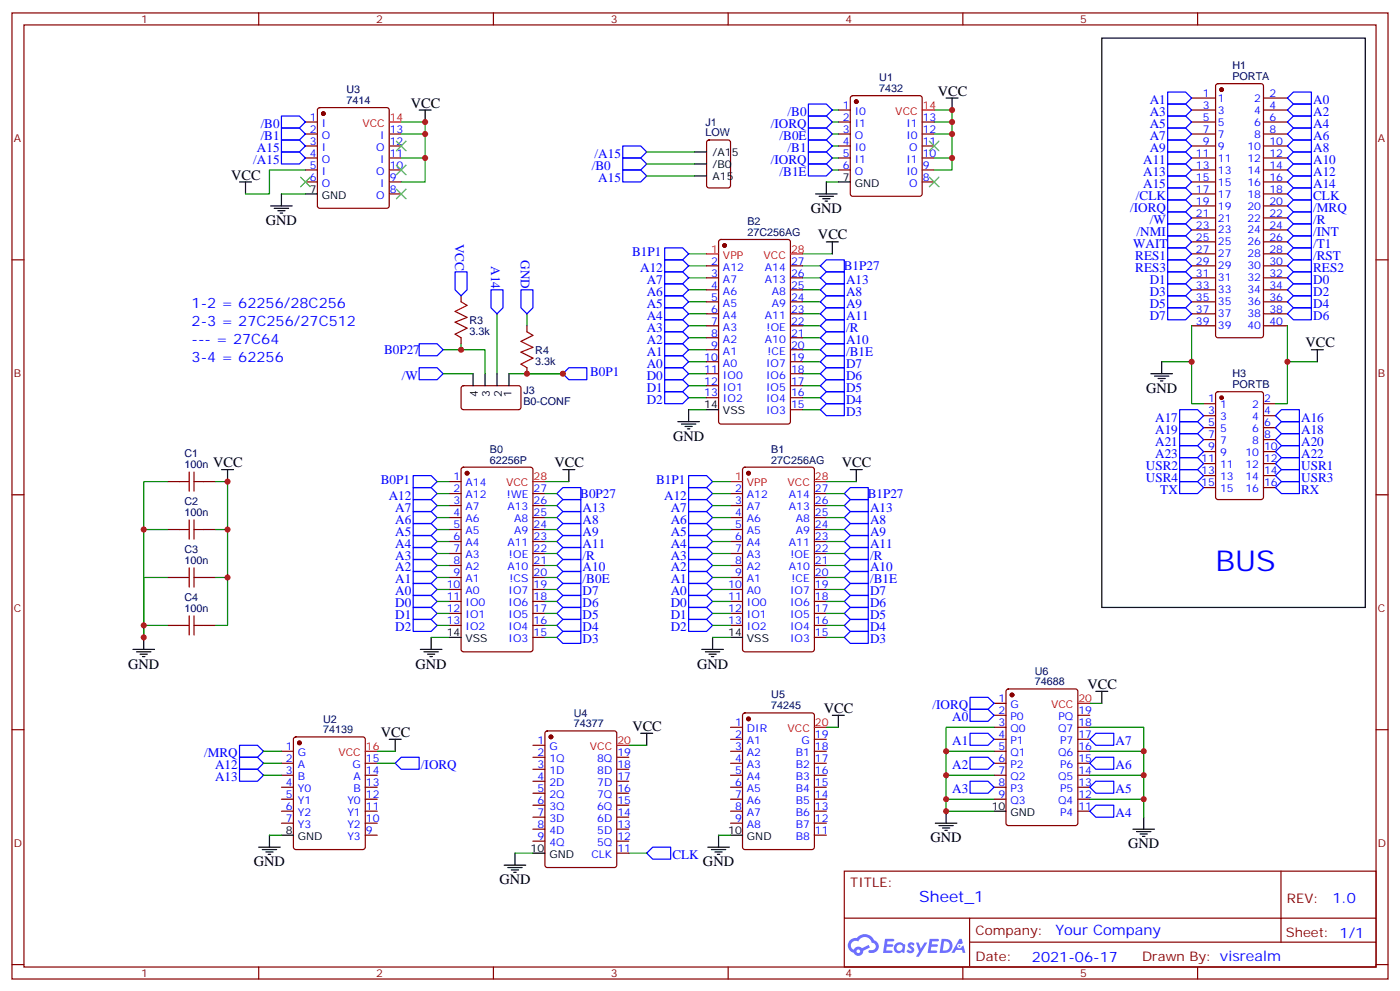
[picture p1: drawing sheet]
<svg xmlns="http://www.w3.org/2000/svg" width="412mm" height="292mm" viewBox="0 0 412 292" stroke-linecap="round" stroke-linejoin="round" font-family="sans-serif">
<defs><g id="words">
<text font-size="8.5" fill="#00f" x="358.1" y="168.2">BUS</text>
<text font-size="4.6" fill="#00f" x="270.8" y="265.4">Sheet_1</text>
<g font-size="4.2">
<text x="276.2" y="28.2">VCC</text>
<text x="121" y="31.7">VCC</text>
<text x="68.1" y="52.8">VCC</text>
<text x="238.8" y="62.7">GND</text>
<text x="78.3" y="66.3">GND</text>
<text x="240.9" y="70.5">VCC</text>
<text x="384.5" y="102.2">VCC</text>
<text x="337.6" y="115.6">GND</text>
<text x="198.3" y="129.8">GND</text>
<text x="62.8" y="137.5">VCC</text>
<text x="163.3" y="137.5">VCC</text>
<text x="248" y="137.5">VCC</text>
<text x="37.7" y="196.8">GND</text>
<text x="122.4" y="196.8">GND</text>
<text x="205.3" y="196.8">GND</text>
<text x="320.3" y="202.8">VCC</text>
<text x="242.7" y="209.8">VCC</text>
<text x="186.3" y="215.1">VCC</text>
<text x="112.2" y="216.9">VCC</text>
<text x="274.1" y="247.9">GND</text>
<text x="332.3" y="249.7">GND</text>
<text x="74.8" y="255">GND</text>
<text x="207.1" y="255">GND</text>
<text x="147.1" y="260.3">GND</text>
</g>
<g font-size="4.2" fill="#00f">
<text x="56.4" y="90.6">1-2 = 62256/28C256</text>
<text x="56.4" y="95.9">2-3 = 27C256/27C512</text>
<text x="56.4" y="101.2">--- = 27C64</text>
<text x="56.4" y="106.5">3-4 = 62256</text>
<text x="392.5" y="265.7">1.0</text>
<text x="310.9" y="275.2">Your Company</text>
<text x="304" y="283">2021-06-17</text>
</g>
<g font-size="3.9" fill="#00f">
<text x="232" y="34.1">/B0</text>
<text x="338.7" y="30.6">A1</text>
<text x="338.7" y="34.1">A3</text>
<text x="386.8" y="30.6">A0</text>
<text x="386.8" y="34.1">A2</text>
<text x="76.8" y="37.7">/B0</text>
<text x="76.8" y="41.2">/B1</text>
<text x="227.1" y="37.7">/IORQ</text>
<text x="229.6" y="41.2">/B0E</text>
<text x="338.7" y="37.7">A5</text>
<text x="338.7" y="41.2">A7</text>
<text x="386.8" y="37.7">A4</text>
<text x="386.8" y="41.2">A6</text>
<text x="75.7" y="44.7">A15</text>
<text x="175.2" y="46.5">/A15</text>
<text x="232" y="44.7">/B1</text>
<text x="338.7" y="44.7">A9</text>
<text x="386.8" y="44.7">A8</text>
<text x="74.6" y="48.3">/A15</text>
<text x="174.3" y="50">/B0</text>
<text x="176.2" y="53.6">A15</text>
<text x="227.1" y="48.3">/IORQ</text>
<text x="229.6" y="51.8">/B1E</text>
<text x="336.8" y="48.3">A11</text>
<text x="336.8" y="51.8">A13</text>
<text x="386.8" y="48.3">A10</text>
<text x="386.8" y="51.8">A12</text>
<text x="334.6" y="58.8">/CLK</text>
<text x="336.8" y="55.3">A15</text>
<text x="386.8" y="55.3">A14</text>
<text x="386.8" y="58.8">CLK</text>
<text x="332.9" y="62.4">/IORQ</text>
<text x="338.7" y="65.9">/W</text>
<text x="386.8" y="62.4">/MRQ</text>
<text x="386.8" y="65.9">/R</text>
<text x="134.1" y="71.7" transform="rotate(90 134.1 71.7)">VCC</text>
<text x="334.8" y="69.4">/NMI</text>
<text x="386.8" y="69.4">/INT</text>
<text x="153.5" y="76.6" transform="rotate(90 153.5 76.6)">GND</text>
<text x="186.2" y="75.5">B1P1</text>
<text x="333.8" y="73">WAIT</text>
<text x="334.4" y="76.5">RES1</text>
<text x="386.8" y="73">/T1</text>
<text x="386.8" y="76.5">/RST</text>
<text x="144.6" y="78.3" transform="rotate(90 144.6 78.3)">A14</text>
<text x="188.6" y="80">A12</text>
<text x="190.5" y="83.5">A7</text>
<text x="248.5" y="79.5">B1P27</text>
<text x="249.2" y="83.5">A13</text>
<text x="334.4" y="80">RES3</text>
<text x="338.7" y="83.5">D1</text>
<text x="386.8" y="83.5">D0</text>
<text x="386.8" y="80">RES2</text>
<text x="190.5" y="87.1">A6</text>
<text x="249.2" y="87.1">A8</text>
<text x="338.7" y="87.1">D3</text>
<text x="386.8" y="87.1">D2</text>
<text x="190.5" y="90.6">A5</text>
<text x="190.5" y="94.1">A4</text>
<text x="249.2" y="90.6">A9</text>
<text x="249.2" y="94.1">A11</text>
<text x="338.7" y="90.6">D5</text>
<text x="338.7" y="94.1">D7</text>
<text x="386.8" y="90.6">D4</text>
<text x="386.8" y="94.1">D6</text>
<text x="190.5" y="101.2">A2</text>
<text x="190.5" y="97.6">A3</text>
<text x="249.2" y="101.2">A10</text>
<text x="249.2" y="97.6">/R</text>
<text x="113.1" y="104.2">B0P27</text>
<text x="190.5" y="104.7">A1</text>
<text x="249.2" y="104.7">/B1E</text>
<text x="118.3" y="111.8">/W</text>
<text x="173.8" y="110.8">B0P1</text>
<text x="190.5" y="111.8">D0</text>
<text x="190.5" y="108.2">A0</text>
<text x="249.2" y="111.8">D6</text>
<text x="249.2" y="108.2">D7</text>
<text x="190.5" y="115.3">D1</text>
<text x="190.5" y="118.8">D2</text>
<text x="249.2" y="118.8">D4</text>
<text x="249.2" y="115.3">D5</text>
<text x="249.2" y="122.3">D3</text>
<text x="340.3" y="124.1">A17</text>
<text x="383.3" y="124.1">A16</text>
<text x="340.3" y="127.6">A19</text>
<text x="340.3" y="131.2">A21</text>
<text x="383.3" y="127.6">A18</text>
<text x="383.3" y="131.2">A20</text>
<text x="340.3" y="134.7">A23</text>
<text x="383.3" y="134.7">A22</text>
<text x="112.1" y="142.5">B0P1</text>
<text x="193.3" y="142.5">B1P1</text>
<text x="337.5" y="138.2">USR2</text>
<text x="337.5" y="141.7">USR4</text>
<text x="383.3" y="138.2">USR1</text>
<text x="383.3" y="141.7">USR3</text>
<text x="114.5" y="147">A12</text>
<text x="170.9" y="146.5">B0P27</text>
<text x="195.6" y="147">A12</text>
<text x="255.6" y="146.5">B1P27</text>
<text x="341.8" y="145.3">TX</text>
<text x="383.3" y="145.3">RX</text>
<text x="116.4" y="154.1">A6</text>
<text x="116.4" y="150.6">A7</text>
<text x="171.6" y="154.1">A8</text>
<text x="171.6" y="150.6">A13</text>
<text x="197.6" y="154.1">A6</text>
<text x="197.6" y="150.6">A7</text>
<text x="256.3" y="150.6">A13</text>
<text x="256.3" y="154.1">A8</text>
<text x="116.4" y="161.1">A4</text>
<text x="116.4" y="157.6">A5</text>
<text x="171.6" y="157.6">A9</text>
<text x="171.6" y="161.1">A11</text>
<text x="197.6" y="161.1">A4</text>
<text x="197.6" y="157.6">A5</text>
<text x="256.3" y="161.1">A11</text>
<text x="256.3" y="157.6">A9</text>
<text x="116.4" y="164.7">A3</text>
<text x="171.6" y="164.7">/R</text>
<text x="197.6" y="164.7">A3</text>
<text x="256.3" y="164.7">/R</text>
<text x="116.4" y="171.7">A1</text>
<text x="116.4" y="168.2">A2</text>
<text x="171.6" y="171.7">/B0E</text>
<text x="171.6" y="168.2">A10</text>
<text x="197.6" y="171.7">A1</text>
<text x="197.6" y="168.2">A2</text>
<text x="256.3" y="171.7">/B1E</text>
<text x="256.3" y="168.2">A10</text>
<text x="116.4" y="175.3">A0</text>
<text x="116.4" y="178.8">D0</text>
<text x="171.6" y="178.8">D6</text>
<text x="171.6" y="175.3">D7</text>
<text x="197.6" y="175.3">A0</text>
<text x="197.6" y="178.8">D0</text>
<text x="256.3" y="175.3">D7</text>
<text x="256.3" y="178.8">D6</text>
<text x="116.4" y="182.3">D1</text>
<text x="116.4" y="185.8">D2</text>
<text x="171.6" y="185.8">D4</text>
<text x="171.6" y="182.3">D5</text>
<text x="197.6" y="185.8">D2</text>
<text x="197.6" y="182.3">D1</text>
<text x="256.3" y="182.3">D5</text>
<text x="256.3" y="185.8">D4</text>
<text x="171.6" y="189.4">D3</text>
<text x="256.3" y="189.4">D3</text>
<text x="274.7" y="208.8">/IORQ</text>
<text x="280.5" y="212.3">A0</text>
<text x="280.5" y="219.4">A1</text>
<text x="328.6" y="219.4">A7</text>
<text x="60.1" y="222.9">/MRQ</text>
<text x="63.4" y="226.4">A12</text>
<text x="124" y="226.4">/IORQ</text>
<text x="280.5" y="226.4">A2</text>
<text x="328.6" y="226.4">A6</text>
<text x="63.4" y="229.9">A13</text>
<text x="280.5" y="233.5">A3</text>
<text x="328.6" y="233.5">A5</text>
<text x="328.6" y="240.5">A4</text>
<text x="198.1" y="252.9">CLK</text>
</g>
<g font-size="3.9" fill="#800">
<text x="250.5" y="261">TITLE:</text>
<text x="379.1" y="265.7">REV:</text>
<text x="287.4" y="275.2">Company:</text>
<text x="378.7" y="275.8">Sheet: 1/1</text>
<text x="287.4" y="282.9">Date:</text>
<text x="336.4" y="282.9">Drawn By: visrealm</text>
</g>
<g font-size="3.2" fill="#800">
<text x="41.6" y="6.8">1</text>
<text x="110.8" y="6.8">2</text>
<text x="179.9" y="6.8">3</text>
<text x="249.1" y="6.8">4</text>
<text x="318.2" y="6.8">5</text>
<text x="4.1" y="41.9">A</text>
<text x="405.9" y="41.9">A</text>
<text x="4.1" y="111.1">B</text>
<text x="405.9" y="111.1">B</text>
<text x="4.1" y="180.2">C</text>
<text x="405.9" y="180.2">C</text>
<text x="4.1" y="249.3">D</text>
<text x="405.9" y="249.3">D</text>
<text x="41.6" y="287.6">1</text>
<text x="110.8" y="287.6">2</text>
<text x="179.9" y="287.6">3</text>
<text x="249.1" y="287.6">4</text>
<text x="318.2" y="287.6">5</text>
</g>
<g font-size="3.2" fill="#000080">
<text x="259" y="23.9">U1</text>
<text x="363" y="23.6">PORTA</text>
<text x="363" y="20.4">H1</text>
<text x="102" y="27.4">U3</text>
<text x="259" y="27.1">7432</text>
<text x="102" y="30.6">7414</text>
<text x="207.8" y="40.1">LOW</text>
<text x="207.8" y="37">J1</text>
<text x="220.2" y="69.4">27C256AG</text>
<text x="220.2" y="66.3">B2</text>
<text x="138.3" y="95.3">R3</text>
<text x="138.3" y="98.5">3.3k</text>
<text x="157.7" y="107.3">3.3k</text>
<text x="157.7" y="104.1">R4</text>
<text x="363" y="111.1">H3</text>
<text x="154.2" y="119.3">B0-CONF</text>
<text x="154.2" y="116.1">J3</text>
<text x="363" y="114.2">PORTB</text>
<text x="54.3" y="137.9">100n</text>
<text x="54.3" y="134.6">C1</text>
<text x="144.3" y="136.5">62256P</text>
<text x="144.3" y="133.3">B0</text>
<text x="227.2" y="136.5">27C256AG</text>
<text x="227.2" y="133.3">B1</text>
<text x="54.3" y="148.7">C2</text>
<text x="54.3" y="152">100n</text>
<text x="54.3" y="166.1">100n</text>
<text x="54.3" y="162.9">C3</text>
<text x="54.3" y="177">C4</text>
<text x="54.3" y="180.2">100n</text>
<text x="304.8" y="201.7">74688</text>
<text x="304.8" y="198.5">U6</text>
<text x="227.2" y="208.8">74245</text>
<text x="227.2" y="205.5">U5</text>
<text x="95.2" y="215.8">74139</text>
<text x="95.2" y="212.7">U2</text>
<text x="169" y="214.1">74377</text>
<text x="169" y="210.9">U4</text>
</g>
<g font-size="3.2" fill="#00f">
<text x="354.3" y="28.5">1</text>
<text x="358.8" y="29.9">1</text>
<text x="369.5" y="29.9">2</text>
<text x="373.9" y="28.5">2</text>
<text x="91.3" y="35.6">1</text>
<text x="248.3" y="32">1</text>
<text x="248.3" y="35.6">2</text>
<text x="251.8" y="33.8">I0</text>
<text x="271.8" y="35.6">13</text>
<text x="354.3" y="32">3</text>
<text x="354.3" y="35.6">5</text>
<text x="358.8" y="33.4">3</text>
<text x="369.5" y="33.4">4</text>
<text x="373.9" y="32">4</text>
<text x="373.9" y="35.6">6</text>
<text x="91.3" y="39.1">2</text>
<text x="94.8" y="37.3">I</text>
<text x="94.8" y="40.9">O</text>
<text x="112" y="40.9">I</text>
<text x="114.8" y="39.1">13</text>
<text x="248.3" y="39.1">3</text>
<text x="251.8" y="37.3">I1</text>
<text x="251.8" y="40.9">O</text>
<text x="267" y="40.9">I0</text>
<text x="267" y="37.3">I1</text>
<text x="271.8" y="39.1">12</text>
<text x="354.3" y="39.1">7</text>
<text x="358.8" y="37">5</text>
<text x="358.8" y="40.5">7</text>
<text x="369.5" y="37">6</text>
<text x="369.5" y="40.5">8</text>
<text x="373.9" y="39.1">8</text>
<text x="91.3" y="42.6">3</text>
<text x="91.3" y="46.1">4</text>
<text x="94.8" y="44.4">I</text>
<text x="94.8" y="47.9">O</text>
<text x="110.8" y="44.4">O</text>
<text x="112" y="47.9">I</text>
<text x="114.8" y="46.1">11</text>
<text x="114.8" y="42.6">12</text>
<text x="248.3" y="42.6">4</text>
<text x="248.3" y="46.1">5</text>
<text x="251.8" y="44.4">I0</text>
<text x="251.8" y="47.9">I1</text>
<text x="267" y="47.9">I1</text>
<text x="267.8" y="44.4">O</text>
<text x="271.8" y="46.1">10</text>
<text x="271.8" y="42.6">11</text>
<text x="352.3" y="46.1">11</text>
<text x="354.3" y="42.6">9</text>
<text x="358.8" y="44">9</text>
<text x="358.8" y="47.6">11</text>
<text x="367.4" y="44">10</text>
<text x="367.4" y="47.6">12</text>
<text x="373.9" y="42.6">10</text>
<text x="373.9" y="46.1">12</text>
<text x="91.3" y="49.7">5</text>
<text x="91.3" y="53.2">6</text>
<text x="94.8" y="51.4">I</text>
<text x="110.8" y="51.4">O</text>
<text x="114.8" y="53.2">9</text>
<text x="114.8" y="49.7">10</text>
<text x="248.3" y="49.7">6</text>
<text x="251.8" y="51.4">O</text>
<text x="267" y="51.4">I0</text>
<text x="271.8" y="53.2">8</text>
<text x="271.8" y="49.7">9</text>
<text x="352.3" y="49.7">13</text>
<text x="352.3" y="53.2">15</text>
<text x="358.8" y="51.1">13</text>
<text x="367.4" y="51.1">14</text>
<text x="373.9" y="49.7">14</text>
<text x="373.9" y="53.2">16</text>
<text x="94.8" y="55">O</text>
<text x="110.8" y="58.5">O</text>
<text x="112" y="55">I</text>
<text x="114.8" y="56.7">8</text>
<text x="267.8" y="55">O</text>
<text x="352.3" y="56.7">17</text>
<text x="358.8" y="54.6">15</text>
<text x="358.8" y="58.1">17</text>
<text x="367.4" y="54.6">16</text>
<text x="367.4" y="58.1">18</text>
<text x="373.9" y="56.7">18</text>
<text x="352.3" y="60.3">19</text>
<text x="352.3" y="63.8">21</text>
<text x="358.8" y="61.7">19</text>
<text x="358.8" y="65.2">21</text>
<text x="367.4" y="61.7">20</text>
<text x="367.4" y="65.2">22</text>
<text x="373.9" y="60.3">20</text>
<text x="373.9" y="63.8">22</text>
<text x="352.3" y="67.3">23</text>
<text x="352.3" y="70.8">25</text>
<text x="358.8" y="68.7">23</text>
<text x="367.4" y="68.7">24</text>
<text x="373.9" y="67.3">24</text>
<text x="373.9" y="70.8">26</text>
<text x="209.5" y="77.9">2</text>
<text x="233" y="77.9">27</text>
<text x="352.3" y="74.4">27</text>
<text x="352.3" y="77.9">29</text>
<text x="358.8" y="72.2">25</text>
<text x="358.8" y="75.8">27</text>
<text x="367.4" y="72.2">26</text>
<text x="367.4" y="75.8">28</text>
<text x="373.9" y="74.4">28</text>
<text x="373.9" y="77.9">30</text>
<text x="209.5" y="81.4">3</text>
<text x="213" y="79.7">A12</text>
<text x="213" y="83.2">A7</text>
<text x="225.3" y="83.2">A13</text>
<text x="225.3" y="79.7">A14</text>
<text x="233" y="81.4">26</text>
<text x="352.3" y="81.4">31</text>
<text x="358.8" y="79.3">29</text>
<text x="358.8" y="82.8">31</text>
<text x="367.4" y="79.3">30</text>
<text x="367.4" y="82.8">32</text>
<text x="373.9" y="81.4">32</text>
<text x="209.5" y="84.9">4</text>
<text x="209.5" y="88.5">5</text>
<text x="213" y="86.7">A6</text>
<text x="227.3" y="86.7">A8</text>
<text x="233" y="88.5">24</text>
<text x="233" y="84.9">25</text>
<text x="352.3" y="84.9">33</text>
<text x="352.3" y="88.5">35</text>
<text x="358.8" y="86.4">33</text>
<text x="358.8" y="89.9">35</text>
<text x="367.4" y="86.4">34</text>
<text x="367.4" y="89.9">36</text>
<text x="373.9" y="84.9">34</text>
<text x="373.9" y="88.5">36</text>
<text x="209.5" y="92">6</text>
<text x="209.5" y="95.5">7</text>
<text x="213" y="90.2">A5</text>
<text x="213" y="93.8">A4</text>
<text x="225.3" y="93.8">A11</text>
<text x="227.3" y="90.2">A9</text>
<text x="233" y="95.5">22</text>
<text x="233" y="92">23</text>
<text x="352.3" y="92">37</text>
<text x="352.3" y="95.5">39</text>
<text x="358.8" y="93.4">37</text>
<text x="367.4" y="93.4">38</text>
<text x="373.9" y="92">38</text>
<text x="373.9" y="95.5">40</text>
<text x="209.5" y="99.1">8</text>
<text x="213" y="97.3">A3</text>
<text x="213" y="100.8">A2</text>
<text x="225.3" y="100.8">A10</text>
<text x="225.8" y="97.3">!OE</text>
<text x="233" y="99.1">21</text>
<text x="358.8" y="96.9">39</text>
<text x="367.4" y="96.9">40</text>
<text x="207.5" y="106.1">10</text>
<text x="209.5" y="102.6">9</text>
<text x="213" y="104.4">A1</text>
<text x="213" y="107.9">A0</text>
<text x="225.7" y="107.9">IO7</text>
<text x="226.1" y="104.4">!CE</text>
<text x="233" y="106.1">19</text>
<text x="233" y="102.6">20</text>
<text x="207.5" y="109.6">11</text>
<text x="207.5" y="113.2">12</text>
<text x="213" y="111.4">IO0</text>
<text x="225.7" y="111.4">IO6</text>
<text x="233" y="113.2">17</text>
<text x="233" y="109.6">18</text>
<text x="207.5" y="116.7">13</text>
<text x="213" y="114.9">IO1</text>
<text x="213" y="118.5">IO2</text>
<text x="225.7" y="118.5">IO4</text>
<text x="225.7" y="114.9">IO5</text>
<text x="233" y="116.7">16</text>
<text x="355.9" y="118.5">1</text>
<text x="372.4" y="118.5">2</text>
<text x="225.7" y="122">IO3</text>
<text x="233" y="120.2">15</text>
<text x="355.9" y="122">3</text>
<text x="355.9" y="125.5">5</text>
<text x="359.4" y="120.2">1</text>
<text x="359.4" y="123.8">3</text>
<text x="368.9" y="123.8">4</text>
<text x="368.9" y="120.2">2</text>
<text x="372.4" y="125.5">6</text>
<text x="372.4" y="122">4</text>
<text x="355.9" y="129">7</text>
<text x="359.4" y="127.3">5</text>
<text x="359.4" y="130.8">7</text>
<text x="368.9" y="130.8">8</text>
<text x="368.9" y="127.3">6</text>
<text x="372.4" y="129">8</text>
<text x="353.9" y="136.1">11</text>
<text x="355.9" y="132.6">9</text>
<text x="359.4" y="134.3">9</text>
<text x="359.4" y="137.9">11</text>
<text x="366.8" y="137.9">12</text>
<text x="366.8" y="134.3">10</text>
<text x="372.4" y="136.1">12</text>
<text x="372.4" y="132.6">10</text>
<text x="133.6" y="141.4">1</text>
<text x="137.1" y="143.2">A14</text>
<text x="353.9" y="139.6">13</text>
<text x="353.9" y="143.2">15</text>
<text x="359.4" y="141.4">13</text>
<text x="366.8" y="141.4">14</text>
<text x="372.4" y="143.2">16</text>
<text x="372.4" y="139.6">14</text>
<text x="133.6" y="144.9">2</text>
<text x="133.6" y="148.4">3</text>
<text x="137.1" y="146.7">A12</text>
<text x="149.3" y="146.7">!WE</text>
<text x="157.2" y="148.4">26</text>
<text x="157.2" y="144.9">27</text>
<text x="216.5" y="144.9">2</text>
<text x="216.5" y="148.4">3</text>
<text x="220" y="146.7">A12</text>
<text x="232.4" y="146.7">A14</text>
<text x="240.1" y="148.4">26</text>
<text x="240.1" y="144.9">27</text>
<text x="359.4" y="144.9">15</text>
<text x="366.8" y="144.9">16</text>
<text x="133.6" y="152">4</text>
<text x="133.6" y="155.5">5</text>
<text x="137.1" y="150.2">A7</text>
<text x="137.1" y="153.7">A6</text>
<text x="149.5" y="150.2">A13</text>
<text x="151.5" y="153.7">A8</text>
<text x="157.2" y="155.5">24</text>
<text x="157.2" y="152">25</text>
<text x="216.5" y="152">4</text>
<text x="216.5" y="155.5">5</text>
<text x="220" y="150.2">A7</text>
<text x="220" y="153.7">A6</text>
<text x="232.4" y="150.2">A13</text>
<text x="234.4" y="153.7">A8</text>
<text x="240.1" y="155.5">24</text>
<text x="240.1" y="152">25</text>
<text x="133.6" y="159">6</text>
<text x="137.1" y="157.3">A5</text>
<text x="137.1" y="160.8">A4</text>
<text x="149.5" y="160.8">A11</text>
<text x="151.5" y="157.3">A9</text>
<text x="157.2" y="159">23</text>
<text x="216.5" y="159">6</text>
<text x="220" y="157.3">A5</text>
<text x="220" y="160.8">A4</text>
<text x="232.4" y="160.8">A11</text>
<text x="234.4" y="157.3">A9</text>
<text x="240.1" y="159">23</text>
<text x="133.6" y="162.6">7</text>
<text x="133.6" y="166.1">8</text>
<text x="137.1" y="164.3">A3</text>
<text x="137.1" y="167.9">A2</text>
<text x="149.5" y="167.9">A10</text>
<text x="149.9" y="164.3">!OE</text>
<text x="157.2" y="166.1">21</text>
<text x="157.2" y="162.6">22</text>
<text x="216.5" y="162.6">7</text>
<text x="216.5" y="166.1">8</text>
<text x="220" y="164.3">A3</text>
<text x="220" y="167.9">A2</text>
<text x="232.4" y="167.9">A10</text>
<text x="232.8" y="164.3">!OE</text>
<text x="240.1" y="166.1">21</text>
<text x="240.1" y="162.6">22</text>
<text x="131.6" y="173.1">10</text>
<text x="133.6" y="169.6">9</text>
<text x="137.1" y="171.4">A1</text>
<text x="150" y="171.4">!CS</text>
<text x="157.2" y="173.1">19</text>
<text x="157.2" y="169.6">20</text>
<text x="214.5" y="173.1">10</text>
<text x="216.5" y="169.6">9</text>
<text x="220" y="171.4">A1</text>
<text x="233.1" y="171.4">!CE</text>
<text x="240.1" y="173.1">19</text>
<text x="240.1" y="169.6">20</text>
<text x="131.6" y="176.7">11</text>
<text x="137.1" y="174.9">A0</text>
<text x="137.1" y="178.4">IO0</text>
<text x="149.8" y="178.4">IO6</text>
<text x="149.8" y="174.9">IO7</text>
<text x="157.2" y="176.7">18</text>
<text x="214.5" y="176.7">11</text>
<text x="220" y="174.9">A0</text>
<text x="220" y="178.4">IO0</text>
<text x="232.7" y="178.4">IO6</text>
<text x="232.7" y="174.9">IO7</text>
<text x="240.1" y="176.7">18</text>
<text x="131.6" y="180.2">12</text>
<text x="131.6" y="183.7">13</text>
<text x="137.1" y="182">IO1</text>
<text x="137.1" y="185.5">IO2</text>
<text x="149.8" y="185.5">IO4</text>
<text x="149.8" y="182">IO5</text>
<text x="157.2" y="183.7">16</text>
<text x="157.2" y="180.2">17</text>
<text x="214.5" y="180.2">12</text>
<text x="214.5" y="183.7">13</text>
<text x="220" y="182">IO1</text>
<text x="220" y="185.5">IO2</text>
<text x="232.7" y="185.5">IO4</text>
<text x="232.7" y="182">IO5</text>
<text x="240.1" y="183.7">16</text>
<text x="240.1" y="180.2">17</text>
<text x="149.8" y="189">IO3</text>
<text x="157.2" y="187.3">15</text>
<text x="232.7" y="189">IO3</text>
<text x="240.1" y="187.3">15</text>
<text x="294.1" y="206.7">1</text>
<text x="297.6" y="208.4">G</text>
<text x="216.5" y="213.7">1</text>
<text x="220" y="215.5">DIR</text>
<text x="294.1" y="210.2">2</text>
<text x="294.1" y="213.7">3</text>
<text x="297.6" y="211.9">P0</text>
<text x="297.6" y="215.5">Q0</text>
<text x="311.7" y="215.5">Q7</text>
<text x="311.8" y="211.9">PQ</text>
<text x="317.7" y="213.7">18</text>
<text x="317.7" y="210.2">19</text>
<text x="84.2" y="220.8">1</text>
<text x="158.3" y="219">1</text>
<text x="161.8" y="220.8">G</text>
<text x="216.5" y="217.2">2</text>
<text x="216.5" y="220.8">3</text>
<text x="220" y="219">A1</text>
<text x="236.1" y="219">G</text>
<text x="240.1" y="220.8">18</text>
<text x="240.1" y="217.2">19</text>
<text x="294.1" y="217.2">4</text>
<text x="294.1" y="220.8">5</text>
<text x="297.6" y="219">P1</text>
<text x="312.3" y="219">P7</text>
<text x="317.7" y="220.8">16</text>
<text x="317.7" y="217.2">17</text>
<text x="84.2" y="224.3">2</text>
<text x="84.2" y="227.8">3</text>
<text x="87.7" y="222.5">G</text>
<text x="87.7" y="226.1">A</text>
<text x="103.8" y="226.1">G</text>
<text x="107.8" y="227.8">14</text>
<text x="107.8" y="224.3">15</text>
<text x="158.3" y="222.5">2</text>
<text x="158.3" y="226.1">3</text>
<text x="161.8" y="224.3">1Q</text>
<text x="161.8" y="227.8">1D</text>
<text x="175.9" y="224.3">8Q</text>
<text x="175.9" y="227.8">8D</text>
<text x="181.9" y="226.1">18</text>
<text x="181.9" y="222.5">19</text>
<text x="216.5" y="224.3">4</text>
<text x="216.5" y="227.8">5</text>
<text x="220" y="222.5">A2</text>
<text x="220" y="226.1">A3</text>
<text x="234.4" y="226.1">B2</text>
<text x="234.4" y="222.5">B1</text>
<text x="240.1" y="227.8">16</text>
<text x="240.1" y="224.3">17</text>
<text x="294.1" y="224.3">6</text>
<text x="294.1" y="227.8">7</text>
<text x="297.6" y="222.5">Q1</text>
<text x="297.6" y="226.1">P2</text>
<text x="311.7" y="222.5">Q6</text>
<text x="312.3" y="226.1">P6</text>
<text x="317.7" y="227.8">14</text>
<text x="317.7" y="224.3">15</text>
<text x="84.2" y="231.4">4</text>
<text x="87.7" y="229.6">B</text>
<text x="87.7" y="233.1">Y0</text>
<text x="104.1" y="233.1">B</text>
<text x="104.1" y="229.6">A</text>
<text x="107.8" y="231.4">13</text>
<text x="158.3" y="229.6">4</text>
<text x="158.3" y="233.1">5</text>
<text x="161.8" y="231.4">2D</text>
<text x="175.9" y="231.4">7D</text>
<text x="181.9" y="233.1">16</text>
<text x="181.9" y="229.6">17</text>
<text x="216.5" y="231.4">6</text>
<text x="220" y="229.6">A4</text>
<text x="220" y="233.1">A5</text>
<text x="234.4" y="233.1">B4</text>
<text x="234.4" y="229.6">B3</text>
<text x="240.1" y="231.4">15</text>
<text x="294.1" y="231.4">8</text>
<text x="297.6" y="229.6">Q2</text>
<text x="297.6" y="233.1">P3</text>
<text x="311.7" y="229.6">Q5</text>
<text x="312.3" y="233.1">P5</text>
<text x="317.7" y="231.4">13</text>
<text x="84.2" y="234.9">5</text>
<text x="84.2" y="238.4">6</text>
<text x="87.7" y="236.6">Y1</text>
<text x="102.3" y="236.6">Y0</text>
<text x="107.8" y="238.4">11</text>
<text x="107.8" y="234.9">12</text>
<text x="158.3" y="236.6">6</text>
<text x="161.8" y="234.9">2Q</text>
<text x="161.8" y="238.4">3Q</text>
<text x="175.9" y="238.4">6Q</text>
<text x="175.9" y="234.9">7Q</text>
<text x="181.9" y="236.6">15</text>
<text x="216.5" y="234.9">7</text>
<text x="216.5" y="238.4">8</text>
<text x="220" y="236.6">A6</text>
<text x="234.4" y="236.6">B5</text>
<text x="240.1" y="238.4">13</text>
<text x="240.1" y="234.9">14</text>
<text x="294.1" y="234.9">9</text>
<text x="297.6" y="236.6">Q3</text>
<text x="311.7" y="236.6">Q4</text>
<text x="317.7" y="238.4">11</text>
<text x="317.7" y="234.9">12</text>
<text x="84.2" y="241.9">7</text>
<text x="87.7" y="240.2">Y2</text>
<text x="87.7" y="243.7">Y3</text>
<text x="102.3" y="243.7">Y2</text>
<text x="102.3" y="240.2">Y1</text>
<text x="107.8" y="245.5">9</text>
<text x="107.8" y="241.9">10</text>
<text x="158.3" y="240.2">7</text>
<text x="158.3" y="243.7">8</text>
<text x="161.8" y="241.9">3D</text>
<text x="161.8" y="245.5">4D</text>
<text x="175.9" y="245.5">5D</text>
<text x="175.9" y="241.9">6D</text>
<text x="181.9" y="243.7">13</text>
<text x="181.9" y="240.2">14</text>
<text x="216.5" y="241.9">9</text>
<text x="220" y="240.2">A7</text>
<text x="220" y="243.7">A8</text>
<text x="234.4" y="243.7">B7</text>
<text x="234.4" y="240.2">B6</text>
<text x="240.1" y="245.5">11</text>
<text x="240.1" y="241.9">12</text>
<text x="312.3" y="240.2">P4</text>
<text x="102.3" y="247.2">Y3</text>
<text x="158.3" y="247.2">9</text>
<text x="161.8" y="249">4Q</text>
<text x="175.9" y="249">5Q</text>
<text x="181.9" y="250.8">11</text>
<text x="181.9" y="247.2">12</text>
<text x="234.4" y="247.2">B8</text>
<text x="174.2" y="252.5">CLK</text>
</g>
<g font-size="3.2" fill="#f00">
<text x="114.8" y="35.6">14</text>
<text x="263.7" y="33.8">VCC</text>
<text x="271.8" y="32">14</text>
<text x="106.7" y="37.3">VCC</text>
<text x="209.5" y="74.4">1</text>
<text x="213" y="76.1">VPP</text>
<text x="224.9" y="76.1">VCC</text>
<text x="233" y="74.4">28</text>
<text x="149.1" y="143.2">VCC</text>
<text x="157.2" y="141.4">28</text>
<text x="216.5" y="141.4">1</text>
<text x="220" y="143.2">VPP</text>
<text x="232" y="143.2">VCC</text>
<text x="240.1" y="141.4">28</text>
<text x="309.6" y="208.4">VCC</text>
<text x="317.7" y="206.7">20</text>
<text x="232" y="215.5">VCC</text>
<text x="240.1" y="213.7">20</text>
<text x="107.8" y="220.8">16</text>
<text x="173.8" y="220.8">VCC</text>
<text x="181.9" y="219">20</text>
<text x="99.7" y="222.5">VCC</text>
</g>
<g font-size="3.2">
<text x="209.9" y="45.8">/A15</text>
<text x="209.9" y="52.8">A15</text>
<text x="209.9" y="49.3">/B0</text>
<text x="248.3" y="53.2">7</text>
<text x="91.3" y="56.7">7</text>
<text x="94.8" y="58.5">GND</text>
<text x="251.8" y="55">GND</text>
<text x="140.8" y="116.8" transform="rotate(-90 140.8 116.8)">4</text>
<text x="144.3" y="116.8" transform="rotate(-90 144.3 116.8)">3</text>
<text x="147.8" y="116.8" transform="rotate(-90 147.8 116.8)">2</text>
<text x="150.6" y="116.8" transform="rotate(-90 150.6 116.8)">1</text>
<text x="207.5" y="120.2">14</text>
<text x="213" y="122">VSS</text>
<text x="131.6" y="187.3">14</text>
<text x="137.1" y="189">VSS</text>
<text x="214.5" y="187.3">14</text>
<text x="220" y="189">VSS</text>
<text x="292.1" y="238.4">10</text>
<text x="84.2" y="245.5">8</text>
<text x="214.5" y="245.5">10</text>
<text x="297.6" y="240.2">GND</text>
<text x="87.7" y="247.2">GND</text>
<text x="156.3" y="250.8">10</text>
<text x="220" y="247.2">GND</text>
<text x="161.8" y="252.5">GND</text>
</g>
</g></defs>
<g fill="none" stroke="#870000" stroke-width=".35">
<path d="M3.5 3.8h405.4v284.3h-405.4zM7.1 7.3h398.2v277.3h-398.2zM76.2 3.8v3.5M145.3 3.8v3.5M214.5 3.8v3.5M283.6 3.8v3.5M352.8 3.8v3.5M3.5 76.5h3.6M405.3 76.5h3.6M3.5 145.6h3.6M405.3 145.6h3.6M3.5 214.8h3.6"/>
<path d="M405.3 214.8h3.6M248.7 256.4h156.6v28.2h-156.6zM377.3 256.4v20.9M248.7 270.2h156.5M285.6 277.3h119.6M285.6 270.2v14.2M3.5 283.9h3.6M76.2 284.6v3.5M145.3 284.6v3.5M214.5 284.6v3.5M283.6 284.6v3.5M352.8 284.6v3.5"/>
<path d="M405.3 283.9h3.6"/>
</g>
<g fill="#5487ff">
<path d="M267.7 277.6a1.22 1.22 0 0 1 1.7 .2l-.4 .6a.47 .47 0 0 0-.3-.4 .47 .47 0 0 0-.5 .2l.1 .2a1.14 1.14 0 0 1 .8 1.8 1.14 1.14 0 0 1-1.9 0l-.2-.2 .5-.6 .7 .5a.29 .29 0 0 0 .3-.3 .29 .29 0 0 0-.2-.3 1.04 1.04 0 0 1-.6-1.7z"/>
<path d="M260.7 276.3h2.4l.3 .2-.2 .5-1.8 .1-.1 .8h1.5l.3 .4-.3 .4h-1.6l-.2 1.1h1.7l.2 .3-.2 .3-2.6 .1z"/>
<path d="M273.8 276.3h2.4l.3 .2-.1 .5-1.8 .1-.2 .8h1.6l.3 .4-.4 .4h-1.6l-.1 1.1h1.7l.2 .3-.2 .3-2.6 .1z"/>
<path d="M282.6 276.3h.7l.3 1.3-.6 .3a.69 .69 0 0 0-1 .3 .69 .69 0 0 0 .4 .9 .69 .69 0 0 0 .9-.6l.5-.2 .6 2.2h-.8l-.2-.9h-1.8l-.5 .9h-.8z"/>
<path d="M269.8 277.4h.8l.6 1.8 1.1-1.8h.9l-2.6 4.2h-.8l.9-1.5z"/>
<path d="M277.4 276.3l-.6 4.2h1.3a2.11 2.11 0 0 0 2.5-2.1 2.11 2.11 0 0 0-2.5-2.1zM278.1 277.1a1.39 1.39 0 0 1 1.7 1.4 1.39 1.39 0 0 1-1.8 1.3h-.3z"/>
<path d="M263.7 277.9a1.54 1.54 0 0 0-.1 2.2 1.54 1.54 0 0 0 2.2 .1l.6 .3 .3-2.3-.2-.3h-.4a1.49 1.49 0 0 0-2.4 0zM264 278.9a.94 .94 0 0 1 1.8 0 .94 .94 0 0 1-1.8 0z"/>
<path d="M250.4 276.7a2.18 2.18 0 0 0 1.1 3.7 1.44 1.44 0 0 0 1.6 .9 1.44 1.44 0 0 0 1.2-1.4l2-1.1-.5-.7-1.9 1a1.47 1.47 0 0 0-2.4 .4 1.39 1.39 0 0 1-.7-1.9 1.39 1.39 0 0 1 2-.5 2.12 2.12 0 0 1 2.2-1.3 2.12 2.12 0 0 1 1.9 1.7 1.14 1.14 0 0 1 1.1 1.4 1.14 1.14 0 0 1-1.7 .7 .43 .43 0 0 0-.5 .4 .43 .43 0 0 0 .4 .5 1.98 1.98 0 0 0 2.5-1.2 1.98 1.98 0 0 0-1.2-2.6 3.1 3.1 0 0 0-5.3-.6l-.9 .1zM252.3 280a.55 .55 0 0 1 1.1 0 .55 .55 0 0 1-1.1 0z"/>
<circle cx="282.6" cy="278.4" r=".26"/>
</g>
<g fill="none" stroke="#000" stroke-width=".35">
<path d="M324.6 11.2h77.6v167.6h-77.6zM123.5 32.4h3.5M125.2 32.4v3.5M278.7 28.9h3.5M280.5 28.9v3.5M70.6 53.6h3.5M72.3 53.6v3.5M82.9 57.1v3.5M90 57.1h3.5M204.6 51.8h3.5M204.6 44.7h3.5M204.6 48.3h3.5"/>
<path d="M240.2 57.1h6.4M241.3 57.8h4.2M242.4 58.5h2.1M243.1 59.2h.7M243.4 53.6v3.5M246.9 53.6h3.6M79.7 60.6h6.4M80.8 61.3h4.2M81.8 62h2.2M82.5 62.7h.8M243.4 71.2h3.5M245.2 71.2v3.5"/>
<path d="M139.3 110v3.5M142.9 110v3.5M146.4 110v3.5M149.9 110v3.5M339 110h6.4M340.1 110.7h4.2M341.1 111.4h2.2M341.8 112.1h.7M342.2 106.5v3.5M386.3 102.9h3.5M388.1 102.9v3.6M65.3 138.2h3.5"/>
<path d="M67 138.2v3.5M165.8 138.2h3.5M167.6 138.2v3.5M199.7 124.1h6.3M200.7 124.8h4.3M201.8 125.5h2.1M202.5 126.2h.7M202.8 120.6v3.5M208.1 120.6h3.6M250.5 138.2h3.5M252.2 138.2v3.5M39.2 191.1h6.3"/>
<path d="M40.2 191.8h4.2M41.3 192.5h2.1M42 193.3h.7M42.3 187.6v3.5M123.8 191.1h6.4M124.9 191.8h4.2M125.9 192.5h2.2M126.6 193.3h.8M127 187.6v3.5M132.3 187.6h3.5M206.7 191.1h6.4M207.8 191.8h4.2"/>
<path d="M208.8 192.5h2.2M209.5 193.3h.8M209.9 187.6v3.5M215.2 187.6h3.5M114.7 217.6h3.5M116.4 217.6v3.5M188.7 215.8h3.6M190.5 215.8v3.6M245.2 210.5h3.5M246.9 210.5v3.6M322.8 203.5h3.5M324.6 203.5v3.5"/>
<path d="M278.7 238.8v3.5M292.8 238.8h3.5M76.2 249.3h6.3M77.3 250h4.2M78.3 250.8h2.1M79 251.5h.7M79.4 245.8v3.5M82.9 245.8h3.5M148.5 254.6h6.4M149.6 255.3h4.2M150.6 256h2.2M151.3 256.8h.7"/>
<path d="M151.7 251.1v3.5M157 251.1h3.5M208.5 249.3h6.3M209.5 250h4.3M210.6 250.8h2.1M211.3 251.5h.7M211.7 245.8v3.5M215.2 245.8h3.5M275.5 242.3h6.4M276.6 243h4.2M277.6 243.7h2.2M278.3 244.4h.7"/>
<path d="M333.7 244.1h6.4M334.8 244.8h4.2M335.8 245.5h2.2M336.5 246.2h.8M336.9 240.5v3.6"/>
</g>
<g fill="#870000" stroke="#870000" stroke-width=".35">
<circle cx="359.8" cy="26.4" r=".53"/>
<circle cx="359.8" cy="117.1" r=".53"/>
<circle cx="137.6" cy="139.3" r=".53"/>
<circle cx="220.5" cy="139.3" r=".53"/>
<circle cx="95.2" cy="33.4" r=".53"/>
<circle cx="252.2" cy="29.9" r=".53"/>
<circle cx="88.2" cy="218.7" r=".53"/>
<circle cx="162.3" cy="216.9" r=".53"/>
<circle cx="220.5" cy="211.6" r=".53"/>
<circle cx="298.1" cy="204.5" r=".53"/>
<circle cx="213.4" cy="72.2" r=".53"/>
</g>
<g fill="none" stroke="#870000" stroke-width=".35">
<path d="M90 35.9h3.5M90 39.4h3.5M93.7 31.9l.5-.2h19.7l.5 .2 .3 .5v28.2l-.3 .5-.5 .2h-19.7l-.5-.2-.2-.5v-28.2zM114.7 39.4h3.5M246.9 32.4h3.6M246.9 35.9h3.6M246.9 39.4h3.6M250.7 28.4l.5-.2h19.7l.5 .2 .2 .5v28.2l-.2 .5-.5 .2h-19.7l-.5-.2-.2-.5v-28.2zM271.6 35.9h3.6M271.6 39.4h3.6M351 28.9h7.1M351 32.4h7.1"/>
<path d="M351 35.9h7.1M351 39.4h7.1M358.3 24.8l.5-.2h12.7l.5 .2 .2 .5v73.4l-.3 .5-.4 .2h-12.7l-.5-.2-.2-.5v-73.4zM372.2 28.9h7M372.2 32.4h7M372.2 35.9h7M372.2 39.4h7M90 43h3.5M90 46.5h3.5M90 50h3.5M90 53.6h3.5M114.7 43h3.5"/>
<path d="M114.7 46.5h3.5M114.7 50h3.5M114.7 53.6h3.5M114.7 57.1h3.5M208.4 41.4l.4-.2h5.7l.6 .4 .1 13-.5 .7h-5.9l-.6-.4-.1-13zM246.9 43h3.6M246.9 46.5h3.6M246.9 50h3.6M271.6 43h3.6M271.6 46.5h3.6M271.6 50h3.6M271.6 53.6h3.6"/>
<path d="M351 43h7.1M351 46.5h7.1M351 50h7.1M351 53.6h7.1M351 57.1h7.1M372.2 43h7M372.2 46.5h7M372.2 50h7M372.2 53.6h7M372.2 57.1h7M208.1 78.2h3.6M211.9 70.7l.5-.2h19.7l.7 .4v53.2l-.4 .7h-20l-.7-.4v-53.2z"/>
<path d="M232.8 78.2h3.6M351 60.6h7.1M351 64.1h7.1M351 67.7h7.1M351 71.2h7.1M351 74.7h7.1M351 78.2h7.1M372.2 60.6h7M372.2 64.1h7M372.2 67.7h7M372.2 71.2h7M372.2 74.7h7"/>
<path d="M372.2 78.2h7M135.8 87.1v1.7M135.8 99.4v1.8M155.2 95.9v1.7M208.1 81.8h3.6M208.1 85.3h3.6M208.1 88.8h3.6M208.1 92.4h3.6M208.1 95.9h3.6M208.1 99.4h3.6M232.8 81.8h3.6M232.8 85.3h3.6"/>
<path d="M232.8 88.8h3.6M232.8 92.4h3.6M232.8 95.9h3.6M232.8 99.4h3.6M351 81.8h7.1M351 85.3h7.1M351 88.8h7.1M351 92.4h7.1M351 95.9h7.1M372.2 81.8h7M372.2 85.3h7M372.2 88.8h7"/>
<path d="M372.2 92.4h7M372.2 95.9h7M136.1 113.7l.4-.2 16.5 .1 .5 .6-.1 5.9-.6 .5-16.5-.1-.5-.6v-5.7zM155.2 108.2v1.8M208.1 102.9h3.6M208.1 106.5h3.6M208.1 110h3.6M208.1 113.5h3.6M208.1 117.1h3.6M232.8 102.9h3.6M232.8 106.5h3.6M232.8 110h3.6"/>
<path d="M232.8 113.5h3.6M232.8 117.1h3.6M354.5 118.8h3.6M358.3 115.5l.5-.2h12.7l.6 .4 .1 30.6-.5 .7h-12.9l-.7-.4v-30.6zM372.2 118.8h3.5M136.1 137.7l.4-.2h19.8l.6 .4 .1 53.2-.5 .7h-20l-.6-.4-.1-53.2zM219 137.7l.4-.2h19.8l.6 .4 .1 53.2-.5 .7h-20l-.6-.4-.1-53.2zM232.8 120.6h3.6M354.5 122.3h3.6M354.5 140h3.6M354.5 125.9h3.6M354.5 136.5h3.6"/>
<path d="M354.5 129.4h3.6M354.5 132.9h3.6M372.2 122.3h3.5M372.2 140h3.5M372.2 125.9h3.5M372.2 136.5h3.5M372.2 129.4h3.5M372.2 132.9h3.5M49.4 141.7h3.5M49.4 155.9h3.5M60 141.7h3.5M60 155.9h3.5"/>
<path d="M132.3 141.7h3.5M132.3 145.3h3.5M132.3 148.8h3.5M132.3 152.3h3.5M132.3 155.9h3.5M132.3 159.4h3.5M157 145.3h3.5M157 148.8h3.5M157 152.3h3.5M157 155.9h3.5M157 159.4h3.5M215.2 145.3h3.5"/>
<path d="M215.2 148.8h3.5M215.2 152.3h3.5M215.2 155.9h3.5M215.2 159.4h3.5M239.9 145.3h3.5M239.9 148.8h3.5M239.9 152.3h3.5M239.9 155.9h3.5M239.9 159.4h3.5M354.5 143.5h3.6M372.2 143.5h3.5M49.4 170h3.5"/>
<path d="M60 170h3.5M132.3 162.9h3.5M132.3 166.4h3.5M132.3 170h3.5M132.3 173.5h3.5M132.3 177h3.5M157 162.9h3.5M157 166.4h3.5M157 170h3.5M157 173.5h3.5M157 177h3.5M215.2 162.9h3.5"/>
<path d="M215.2 166.4h3.5M215.2 170h3.5M215.2 173.5h3.5M215.2 177h3.5M239.9 162.9h3.5M239.9 166.4h3.5M239.9 170h3.5M239.9 173.5h3.5M239.9 177h3.5M49.4 184.1h3.5M60 184.1h3.5M132.3 180.6h3.5"/>
<path d="M132.3 184.1h3.5M157 180.6h3.5M157 184.1h3.5M157 187.6h3.5M215.2 180.6h3.5M215.2 184.1h3.5M239.9 180.6h3.5M239.9 184.1h3.5M239.9 187.6h3.5M86.7 217.1l.4-.2h19.8l.6 .4 .1 32-.5 .7h-20l-.6-.4-.1-32zM157 219.4h3.5M160.7 215.3l.5-.2h19.8l.6 .5 .1 39-.5 .7h-20l-.6-.4-.1-39.1z"/>
<path d="M215.2 214.1h3.5M215.2 217.6h3.5M219 210l.4-.2h19.8l.6 .5 .1 39-.5 .7h-20l-.6-.4-.1-39.1zM239.9 217.6h3.5M292.8 214.1h3.5M292.8 217.6h3.5M292.8 207h3.5M292.8 210.5h3.5M296.6 203l.4-.2h19.8l.6 .4 .1 39.1-.5 .6-20 .1-.6-.5-.1-39zM317.5 214.1h3.5M317.5 217.6h3.5M317.5 210.5h3.5"/>
<path d="M82.9 221.1h3.5M82.9 224.6h3.5M82.9 228.2h3.5M82.9 231.7h3.5M82.9 235.2h3.5M82.9 238.8h3.5M107.6 224.6h3.5M107.6 228.2h3.5M107.6 231.7h3.5M107.6 235.2h3.5M107.6 238.8h3.5M157 222.9h3.5"/>
<path d="M157 226.4h3.5M157 229.9h3.5M157 233.5h3.5M157 237h3.5M181.7 222.9h3.5M181.7 226.4h3.5M181.7 229.9h3.5M181.7 233.5h3.5M181.7 237h3.5M215.2 221.1h3.5M215.2 224.6h3.5M215.2 228.2h3.5"/>
<path d="M215.2 231.7h3.5M215.2 235.2h3.5M215.2 238.8h3.5M239.9 221.1h3.5M239.9 224.6h3.5M239.9 228.2h3.5M239.9 231.7h3.5M239.9 235.2h3.5M239.9 238.8h3.5M292.8 221.1h3.5M292.8 224.6h3.5M292.8 228.2h3.5"/>
<path d="M292.8 231.7h3.5M292.8 235.2h3.5M317.5 221.1h3.5M317.5 224.6h3.5M317.5 228.2h3.5M317.5 231.7h3.5M317.5 235.2h3.5M317.5 238.8h3.5M82.9 242.3h3.5M107.6 242.3h3.5M107.6 245.8h3.5M157 240.5h3.5"/>
<path d="M157 244.1h3.5M157 247.6h3.5M181.7 240.5h3.5M181.7 244.1h3.5M181.7 247.6h3.5M181.7 251.1h3.5M215.2 242.3h3.5M239.9 242.3h3.5M239.9 245.8h3.5"/>
</g>
<g fill="none" stroke="#00f" stroke-width=".35">
<path d="M82.9 34.1h5.3l1.8 1.8-1.8 1.8h-5.3zM82.9 37.7h5.3l1.8 1.7-1.8 1.8h-5.3zM238.1 34.1h5.3l1.8 1.8-1.8 1.8h-5.3zM238.1 37.7h5.3l1.8 1.7-1.8 1.8h-5.3zM238.1 30.6h5.3l1.8 1.8-1.8 1.7h-5.3zM344 27.1h5.2l1.8 1.8-1.8 1.7h-5.2zM344 30.6h5.2l1.8 1.8-1.8 1.7h-5.2zM344 34.1h5.2l1.8 1.8-1.8 1.8h-5.2zM344 37.7h5.2l1.8 1.7-1.8 1.8h-5.2zM381 27.1h5.3v3.5h-5.3l-1.8-1.7zM381 30.6h5.3v3.5h-5.3l-1.8-1.7zM381 34.1h5.3v3.6h-5.3l-1.8-1.8z"/>
<path d="M381 37.7h5.3v3.5h-5.3l-1.8-1.8zM82.9 41.2h5.3l1.8 1.8-1.8 1.7h-5.3zM82.9 44.7h5.3l1.8 1.8-1.8 1.8h-5.3zM183.4 50h5.3l1.8 1.8-1.8 1.8h-5.3zM183.4 46.5h5.3l1.8 1.8-1.8 1.7h-5.3zM183.4 43h5.3l1.8 1.7-1.8 1.8h-5.3zM238.1 44.7h5.3l1.8 1.8-1.8 1.8h-5.3zM238.1 48.3h5.3l1.8 1.7-1.8 1.8h-5.3zM238.1 41.2h5.3l1.8 1.8-1.8 1.7h-5.3zM344 41.2h5.2l1.8 1.8-1.8 1.7h-5.2zM344 44.7h5.2l1.8 1.8-1.8 1.8h-5.2zM344 48.3h5.2l1.8 1.7-1.8 1.8h-5.2z"/>
<path d="M344 51.8h5.2l1.8 1.8-1.8 1.7h-5.2zM344 55.3h5.2l1.8 1.8-1.8 1.7h-5.2zM344 58.8h5.2l1.8 1.8-1.8 1.8h-5.2zM381 41.2h5.3v3.5h-5.3l-1.8-1.7zM381 44.7h5.3v3.6h-5.3l-1.8-1.8zM381 48.3h5.3v3.5h-5.3l-1.8-1.8zM381 51.8h5.3v3.5h-5.3l-1.8-1.7zM381 55.3h5.3v3.5h-5.3l-1.8-1.7zM381 58.8h5.3v3.6h-5.3l-1.8-1.8zM195.8 76.5h5.3l1.7 1.7-1.7 1.8h-5.3zM195.8 73h5.3l1.7 1.7-1.7 1.8h-5.3zM243.4 76.5h5.3v3.5h-5.3l-1.7-1.8z"/>
<path d="M344 62.4h5.2l1.8 1.7-1.8 1.8h-5.2zM344 65.9h5.2l1.8 1.8-1.8 1.7h-5.2zM344 69.4h5.2l1.8 1.8-1.8 1.8h-5.2zM344 73h5.2l1.8 1.7-1.8 1.8h-5.2zM344 76.5h5.2l1.8 1.7-1.8 1.8h-5.2zM381 62.4h5.3v3.5h-5.3l-1.8-1.8zM381 65.9h5.3v3.5h-5.3l-1.8-1.7zM381 69.4h5.3v3.6h-5.3l-1.8-1.8zM381 73h5.3v3.5h-5.3l-1.8-1.8zM381 76.5h5.3v3.5h-5.3l-1.8-1.8zM134.1 80h3.5v5.3l-1.8 1.8-1.7-1.8zM144.6 85.3h3.6v5.3l-1.8 1.8-1.8-1.8z"/>
<path d="M153.5 85.3h3.5v5.3l-1.8 1.8-1.7-1.8zM195.8 80h5.3l1.7 1.8-1.7 1.7h-5.3zM195.8 83.5h5.3l1.7 1.8-1.7 1.8h-5.3zM195.8 87.1h5.3l1.7 1.7-1.7 1.8h-5.3zM195.8 90.6h5.3l1.7 1.8-1.7 1.7h-5.3zM195.8 97.6h5.3l1.7 1.8-1.7 1.8h-5.3zM195.8 94.1h5.3l1.7 1.8-1.7 1.7h-5.3zM241.7 88.8l1.7-1.7h5.3v3.5h-5.3zM241.7 81.8l1.7-1.8h5.3v3.5h-5.3zM241.7 95.9l1.7-1.8h5.3v3.5h-5.3zM243.4 97.6h5.3v3.6h-5.3l-1.7-1.8zM243.4 90.6h5.3v3.5h-5.3l-1.7-1.7z"/>
<path d="M243.4 83.5h5.3v3.6h-5.3l-1.7-1.8zM344 80h5.2l1.8 1.8-1.8 1.7h-5.2zM344 83.5h5.2l1.8 1.8-1.8 1.8h-5.2zM344 87.1h5.2l1.8 1.7-1.8 1.8h-5.2zM344 90.6h5.2l1.8 1.8-1.8 1.7h-5.2zM381 80h5.3v3.5h-5.3l-1.8-1.7zM381 83.5h5.3v3.6h-5.3l-1.8-1.8zM381 87.1h5.3v3.5h-5.3l-1.8-1.8zM381 90.6h5.3v3.5h-5.3l-1.8-1.7zM123.5 101.2h5.3l1.7 1.7-1.7 1.8h-5.3zM123.5 108.2h5.3l1.7 1.8-1.7 1.8h-5.3zM165.8 110l1.8-1.8h5.3v3.6h-5.3z"/>
<path d="M195.8 108.2h5.3l1.7 1.8-1.7 1.8h-5.3zM195.8 111.8h5.3l1.7 1.7-1.7 1.8h-5.3zM195.8 115.3h5.3l1.7 1.8-1.7 1.7h-5.3zM195.8 101.2h5.3l1.7 1.7-1.7 1.8h-5.3zM195.8 104.7h5.3l1.7 1.8-1.7 1.7h-5.3zM241.7 113.5l1.7-1.7h5.3v3.5h-5.3zM241.7 106.5l1.7-1.8h5.3v3.5h-5.3zM243.4 115.3h5.3v3.5h-5.3l-1.7-1.7zM243.4 108.2h5.3v3.6h-5.3l-1.7-1.8zM243.4 101.2h5.3v3.5h-5.3l-1.7-1.8zM121.7 140h5.3l1.8 1.7-1.8 1.8h-5.3zM202.8 140h5.3l1.8 1.7-1.8 1.8h-5.3z"/>
<path d="M241.7 120.6l1.7-1.8h5.3v3.5h-5.3zM347.5 120.6h5.3l1.7 1.7-1.7 1.8h-5.3zM347.5 124.1h5.3l1.7 1.8-1.7 1.7h-5.3zM347.5 127.6h5.3l1.7 1.8-1.7 1.8h-5.3zM347.5 131.2h5.3l1.7 1.7-1.7 1.8h-5.3zM347.5 134.7h5.3l1.7 1.8-1.7 1.7h-5.3zM347.5 138.2h5.3l1.7 1.8-1.7 1.7h-5.3zM377.5 120.6h5.3v3.5h-5.3l-1.8-1.8zM377.5 124.1h5.3v3.5h-5.3l-1.8-1.7zM377.5 127.6h5.3v3.6h-5.3l-1.8-1.8zM377.5 131.2h5.3v3.5h-5.3l-1.8-1.8zM377.5 134.7h5.3v3.5h-5.3l-1.8-1.7z"/>
<path d="M377.5 138.2h5.3v3.5h-5.3l-1.8-1.7zM121.7 157.6h5.3l1.8 1.8-1.8 1.7h-5.3zM121.7 154.1h5.3l1.8 1.8-1.8 1.7h-5.3zM121.7 150.6h5.3l1.8 1.7-1.8 1.8h-5.3zM121.7 147h5.3l1.8 1.8-1.8 1.8h-5.3zM121.7 143.5h5.3l1.8 1.8-1.8 1.7h-5.3zM165.8 143.5h5.3v3.5h-5.3l-1.8-1.7zM165.8 150.6h5.3v3.5h-5.3l-1.8-1.8zM165.8 154.1h5.3v3.5h-5.3l-1.8-1.7zM165.8 157.6h5.3v3.5h-5.3l-1.8-1.7zM165.8 147h5.3v3.6h-5.3l-1.8-1.8zM202.8 157.6h5.3l1.8 1.8-1.8 1.7h-5.3z"/>
<path d="M202.8 154.1h5.3l1.8 1.8-1.8 1.7h-5.3zM202.8 150.6h5.3l1.8 1.7-1.8 1.8h-5.3zM202.8 147h5.3l1.8 1.8-1.8 1.8h-5.3zM202.8 143.5h5.3l1.8 1.8-1.8 1.7h-5.3zM250.5 143.5h5.3v3.5h-5.3l-1.8-1.7zM250.5 147h5.3v3.6h-5.3l-1.8-1.8zM250.5 150.6h5.3v3.5h-5.3l-1.8-1.8zM250.5 157.6h5.3v3.5h-5.3l-1.8-1.7zM250.5 154.1h5.3v3.5h-5.3l-1.8-1.7zM347.5 141.7h5.3l1.7 1.8-1.7 1.8h-5.3zM377.5 141.7h5.3v3.6h-5.3l-1.8-1.8zM121.7 171.7h5.3l1.8 1.8-1.8 1.8h-5.3z"/>
<path d="M121.7 168.2h5.3l1.8 1.8-1.8 1.7h-5.3zM121.7 164.7h5.3l1.8 1.7-1.8 1.8h-5.3zM121.7 161.1h5.3l1.8 1.8-1.8 1.8h-5.3zM121.7 175.3h5.3l1.8 1.7-1.8 1.8h-5.3zM121.7 178.8h5.3l1.8 1.8-1.8 1.7h-5.3zM165.8 168.2h5.3v3.5h-5.3l-1.8-1.7zM165.8 161.1h5.3v3.6h-5.3l-1.8-1.8zM165.8 164.7h5.3v3.5h-5.3l-1.8-1.8zM165.8 178.8h5.3v3.5h-5.3l-1.8-1.7zM165.8 175.3h5.3v3.5h-5.3l-1.8-1.8zM165.8 171.7h5.3v3.6h-5.3l-1.8-1.8zM202.8 171.7h5.3l1.8 1.8-1.8 1.8h-5.3z"/>
<path d="M202.8 168.2h5.3l1.8 1.8-1.8 1.7h-5.3zM202.8 161.1h5.3l1.8 1.8-1.8 1.8h-5.3zM202.8 164.7h5.3l1.8 1.7-1.8 1.8h-5.3zM202.8 178.8h5.3l1.8 1.8-1.8 1.7h-5.3zM202.8 175.3h5.3l1.8 1.7-1.8 1.8h-5.3zM250.5 168.2h5.3v3.5h-5.3l-1.8-1.7zM250.5 161.1h5.3v3.6h-5.3l-1.8-1.8zM250.5 164.7h5.3v3.5h-5.3l-1.8-1.8zM250.5 171.7h5.3v3.6h-5.3l-1.8-1.8zM250.5 175.3h5.3v3.5h-5.3l-1.8-1.8zM250.5 178.8h5.3v3.5h-5.3l-1.8-1.7zM121.7 182.3h5.3l1.8 1.8-1.8 1.7h-5.3z"/>
<path d="M164 184.1l1.8-1.8h5.3v3.5h-5.3zM165.8 185.8h5.3v3.6h-5.3l-1.8-1.8zM202.8 182.3h5.3l1.8 1.8-1.8 1.7h-5.3zM248.7 184.1l1.8-1.8h5.3v3.5h-5.3zM250.5 185.8h5.3v3.6h-5.3l-1.8-1.8zM70.6 219.4h5.2l1.8 1.7-1.8 1.8h-5.2zM285.8 205.2h5.2l1.8 1.8-1.8 1.8h-5.2zM285.8 208.8h5.2l1.8 1.7-1.8 1.8h-5.2zM285.8 215.8h5.2l1.8 1.8-1.8 1.8h-5.2zM322.8 215.8h5.3v3.6h-5.3l-1.8-1.8zM70.6 226.4h5.2l1.8 1.8-1.8 1.7h-5.2zM70.6 222.9h5.2l1.8 1.7-1.8 1.8h-5.2z"/>
<path d="M118.2 222.9h5.3v3.5h-5.3l-1.8-1.8zM285.8 222.9h5.2l1.8 1.7-1.8 1.8h-5.2zM285.8 229.9h5.2l1.8 1.8-1.8 1.8h-5.2zM322.8 237h5.3v3.5h-5.3l-1.8-1.7zM322.8 229.9h5.3v3.6h-5.3l-1.8-1.8zM322.8 222.9h5.3v3.5h-5.3l-1.8-1.8zM190.5 251.1l1.8-1.8h5.3v3.6h-5.3z"/>
</g>
<g fill="none" stroke="#008700" stroke-width=".35">
<path d="M118.2 35.9h7v3.5h-7M125.2 39.4v7.1h-7M245.2 32.4h1.7M245.2 35.9h1.7M245.2 39.4h1.7M275.2 32.4h5.3v3.5h-5.3M280.5 35.9v3.5h-5.3M280.5 39.4v7.1h-5.3M82.9 57.1h7.1M90 50h-10.6v7.1h-7.1M125.2 46.5v7.1h-7M190.5 51.8h14.1"/>
<path d="M190.5 44.7h14.1M190.5 48.3h14.1M243.4 53.6h3.5M245.2 43h1.7M245.2 46.5h1.7M245.2 50h1.7M280.5 46.5v3.5h-5.3M202.8 78.2h5.3M202.8 74.7h5.3M236.4 78.2h5.3M236.4 74.7h8.8M146.4 92.4v17.6"/>
<path d="M155.2 92.4v3.5M202.8 99.4h5.3M202.8 92.4h5.3M202.8 88.8h5.3M202.8 85.3h5.3M202.8 81.8h5.3M202.8 95.9h5.3M236.4 99.4h5.3M236.4 92.4h5.3M236.4 88.8h5.3M236.4 85.3h5.3M236.4 81.8h5.3"/>
<path d="M236.4 95.9h5.3M351 95.9v10.6h-8.8M379.2 95.9v10.6h8.9M130.5 110h8.8M135.8 101.2v1.7h-5.3M135.8 102.9h7.1v7.1M149.9 110h15.9M202.8 110h5.3M202.8 106.5h5.3M202.8 113.5h5.3M202.8 117.1h5.3M202.8 102.9h5.3"/>
<path d="M236.4 110h5.3M236.4 106.5h5.3M236.4 113.5h5.3M236.4 117.1h5.3M236.4 102.9h5.3M351 106.5v12.3h3.5M379.2 106.5v12.3h-3.5M202.8 120.6h5.3M236.4 120.6h5.3M42.3 155.9h7.1M49.4 141.7h-7.1v45.9v-17.6h7.1M63.5 141.7h3.5v28.3h-3.5"/>
<path d="M63.5 155.9h3.5M128.8 145.3h3.5M128.8 141.7h3.5M128.8 148.8h3.5M128.8 152.3h3.5M128.8 155.9h3.5M128.8 159.4h3.5M160.5 145.3h3.5M160.5 141.7h7.1M160.5 148.8h3.5M160.5 152.3h3.5M160.5 155.9h3.5"/>
<path d="M160.5 159.4h3.5M209.9 145.3h5.3M209.9 141.7h5.3M209.9 148.8h5.3M209.9 152.3h5.3M209.9 155.9h5.3M209.9 159.4h5.3M243.4 145.3h5.3M243.4 141.7h8.8M243.4 148.8h5.3M243.4 152.3h5.3M243.4 155.9h5.3"/>
<path d="M243.4 159.4h5.3M67 170v14.1h-3.5M128.8 170h3.5M128.8 162.9h3.5M128.8 166.4h3.5M128.8 173.5h3.5M128.8 177h3.5M160.5 170h3.5M160.5 162.9h3.5M160.5 166.4h3.5M160.5 173.5h3.5M160.5 177h3.5"/>
<path d="M209.9 170h5.3M209.9 162.9h5.3M209.9 166.4h5.3M209.9 173.5h5.3M209.9 177h5.3M243.4 170h5.3M243.4 162.9h5.3M243.4 166.4h5.3M243.4 173.5h5.3M243.4 177h5.3M42.3 184.1h7.1M127 187.6h5.3"/>
<path d="M128.8 180.6h3.5M128.8 184.1h3.5M160.5 187.6h3.5M160.5 180.6h3.5M160.5 184.1h3.5M209.9 187.6h5.3M209.9 180.6h5.3M209.9 184.1h5.3M243.4 187.6h5.3M243.4 180.6h5.3M243.4 184.1h5.3M185.2 219.4h5.3"/>
<path d="M243.4 214.1h3.5M292.8 214.1h-14.1v24.7h14.1M321 214.1h15.9v26.4M321 207h3.6M77.6 221.1h5.3M77.6 224.6h5.3M77.6 228.2h5.3M111.1 221.1h5.3M111.1 224.6h5.3M278.7 221.1h14.1M278.7 228.2h14.1M278.7 235.2h14.1"/>
<path d="M321 221.1h15.9M321 228.2h15.9M321 235.2h15.9M79.4 245.8h3.5M151.7 251.1h5.3M185.2 251.1h5.3M211.7 245.8h3.5"/>
</g>
<path d="M114.7 35.9h3.5M271.6 32.4h3.6M208.1 74.7h3.6M232.8 74.7h3.6M157 141.7h3.5M215.2 141.7h3.5M239.9 141.7h3.5M181.7 219.4h3.5M239.9 214.1h3.5M317.5 207h3.5M107.6 221.1h3.5" fill="none" stroke="#f00" stroke-width=".35"/>
<g fill="none" stroke="#a10000" stroke-width=".35">
<path d="M135.8 88.8l1.8 1.1-3.5 1.8 3.5 1.7-3.5 1.4 3.5 1.8-3.5 1.8 1.7 1M155.2 97.6l1.8 1.1-3.5 1.8 3.5 1.7-3.5 1.4 3.5 1.8-3.5 1.8 1.7 1M55.7 138.9v5.7M57.1 138.9v5.7M52.9 141.7h2.8M52.9 155.9h2.8M55.7 153v5.7M57.1 141.7h2.9M57.1 153v5.7M57.1 155.9h2.9M52.9 170h2.8M55.7 167.1v5.7"/>
<path d="M57.1 167.1v5.7M57.1 170h2.9M52.9 184.1h2.8M55.7 181.3v5.6M57.1 181.3v5.6M57.1 184.1h2.9"/>
</g>
<path d="M88.5 52.1l2.9 2.9M91.4 52.1l-2.9 2.9M116.8 55.7l2.8 2.8M116.8 48.6l2.8 2.8M116.8 41.6l2.8 2.8M119.6 55.7l-2.8 2.8M119.6 48.6l-2.8 2.8M119.6 41.6l-2.8 2.8M273.8 41.6l2.8 2.8M273.8 52.1l2.8 2.9M276.6 41.6l-2.8 2.8M276.6 52.1l-2.8 2.9" fill="none" stroke="#3c3" stroke-width=".35"/>
<g fill="#c00">
<circle cx="379.2" cy="106.5" r=".88"/>
<circle cx="351" cy="106.5" r=".88"/>
<circle cx="155.2" cy="110" r=".88"/>
<circle cx="165.8" cy="110" r=".88"/>
<circle cx="135.8" cy="102.9" r=".88"/>
<circle cx="125.2" cy="35.9" r=".88"/>
<circle cx="125.2" cy="39.4" r=".88"/>
<circle cx="125.2" cy="46.5" r=".88"/>
<circle cx="67" cy="141.7" r=".88"/>
<circle cx="67" cy="155.9" r=".88"/>
<circle cx="42.3" cy="155.9" r=".88"/>
<circle cx="280.5" cy="32.4" r=".88"/>
<circle cx="280.5" cy="35.9" r=".88"/>
<circle cx="280.5" cy="39.4" r=".88"/>
<circle cx="280.5" cy="46.5" r=".88"/>
<circle cx="42.3" cy="187.6" r=".88"/>
<circle cx="42.3" cy="184.1" r=".88"/>
<circle cx="67" cy="170" r=".88"/>
<circle cx="336.9" cy="221.1" r=".88"/>
<circle cx="336.9" cy="228.2" r=".88"/>
<circle cx="336.9" cy="235.2" r=".88"/>
<circle cx="278.7" cy="238.8" r=".88"/>
<circle cx="278.7" cy="235.2" r=".88"/>
<circle cx="278.7" cy="228.2" r=".88"/>
<circle cx="278.7" cy="221.1" r=".88"/>
</g>
<use href="#words"/>
</svg>
